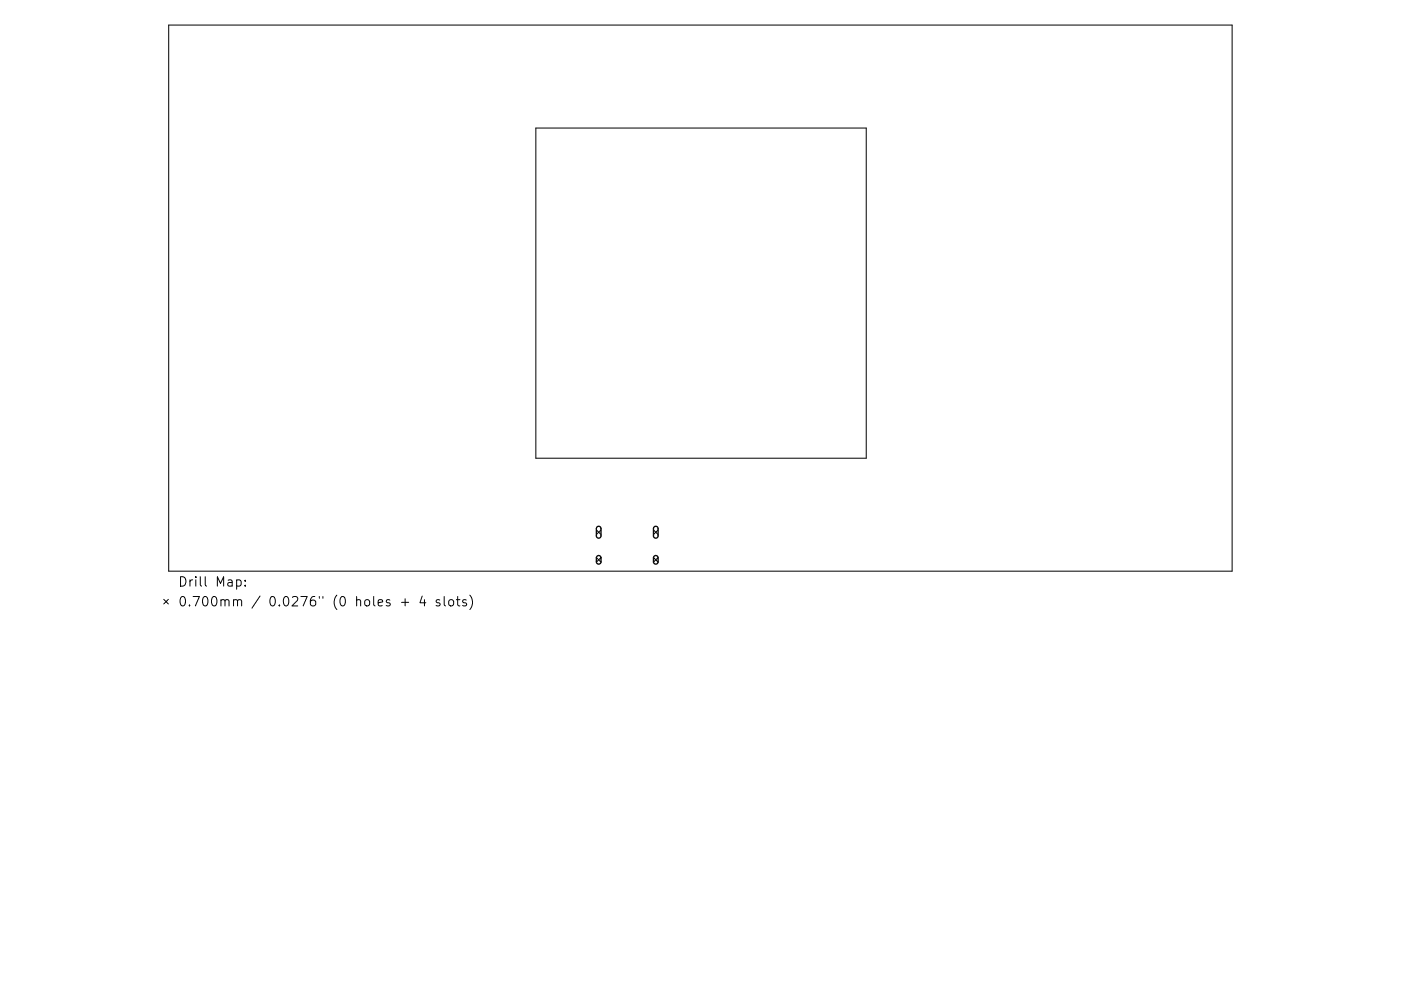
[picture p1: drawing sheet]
<svg xmlns="http://www.w3.org/2000/svg" width="297mm" height="210mm" viewBox="0 0 297 210" stroke-linecap="round" stroke-linejoin="round" font-family="sans-serif">
<defs><g id="words">
<g font-size="2.8">
<text x="37.7" y="124.5">Drill Map:</text>
<text x="37.7" y="128.7">0.700mm / 0.0276&quot; (0 holes + 4 slots)</text>
</g>
</g></defs>
<g fill="none" stroke="#000" stroke-width=".21">
<path d="M35.8 5.3h225.4v115.9h-225.4zM113.6 27.2h70.1v70h-70.1zM126.4 112.4l1 1M126.4 118.3l1 1M127.4 112.4l-1 1M127.4 118.3l-1 1M138.5 112.4l1 1M138.5 118.3l1 1M139.5 112.4l-1 1M139.5 118.3l-1 1M34.7 127.2l1 .9M35.7 127.2l-1 .9"/>
<path d="M50.2 123.1l.6-.1 .3 .4v.6l-.2 .3h-.7M52 124.2v.2M52 123.1v.2M85.1 127.8h1.6M85.9 127v1.6M89.5 126.5l-.5 1.4h1.3M90 127.2v1.4M93.2 127.3l-.4-.1-.3 .3 .1 .3 .6 .2v.5h-.7M94.2 126.6v1.7l.3 .3M95.2 127.4l.3-.2a.54 .54 0 0 1 .7 .4l-.1 .8a.54 .54 0 0 1-.6 .2 .54 .54 0 0 1-.4-.4zM96.8 127.2h.7M97 126.6v1.7l.1 .2 .4 .1"/>
<path d="M98.8 127.3l-.4-.1-.3 .3 .1 .3 .6 .2v.5h-.7M99.6 126.3a2.29 2.29 0 0 1 0 3"/>
</g>
<path d="M126.6 111.8l.5-.1 .3 .4v1.7l-.4 .4-.3-.1-.2-.3-.1-1.7zM126.6 118l.5-.1 .3 .3v1.1l-.3 .4-.4-.1-.2-.3-.1-1zM138.7 111.8l.5-.1 .3 .4v1.7l-.4 .4-.3-.1-.2-.3-.1-1.7zM138.7 118l.5-.1 .3 .3v1.1l-.3 .4-.4-.1-.2-.3-.1-1z" fill="none" stroke="#000" stroke-width=".28"/>
<use href="#words"/>
</svg>
